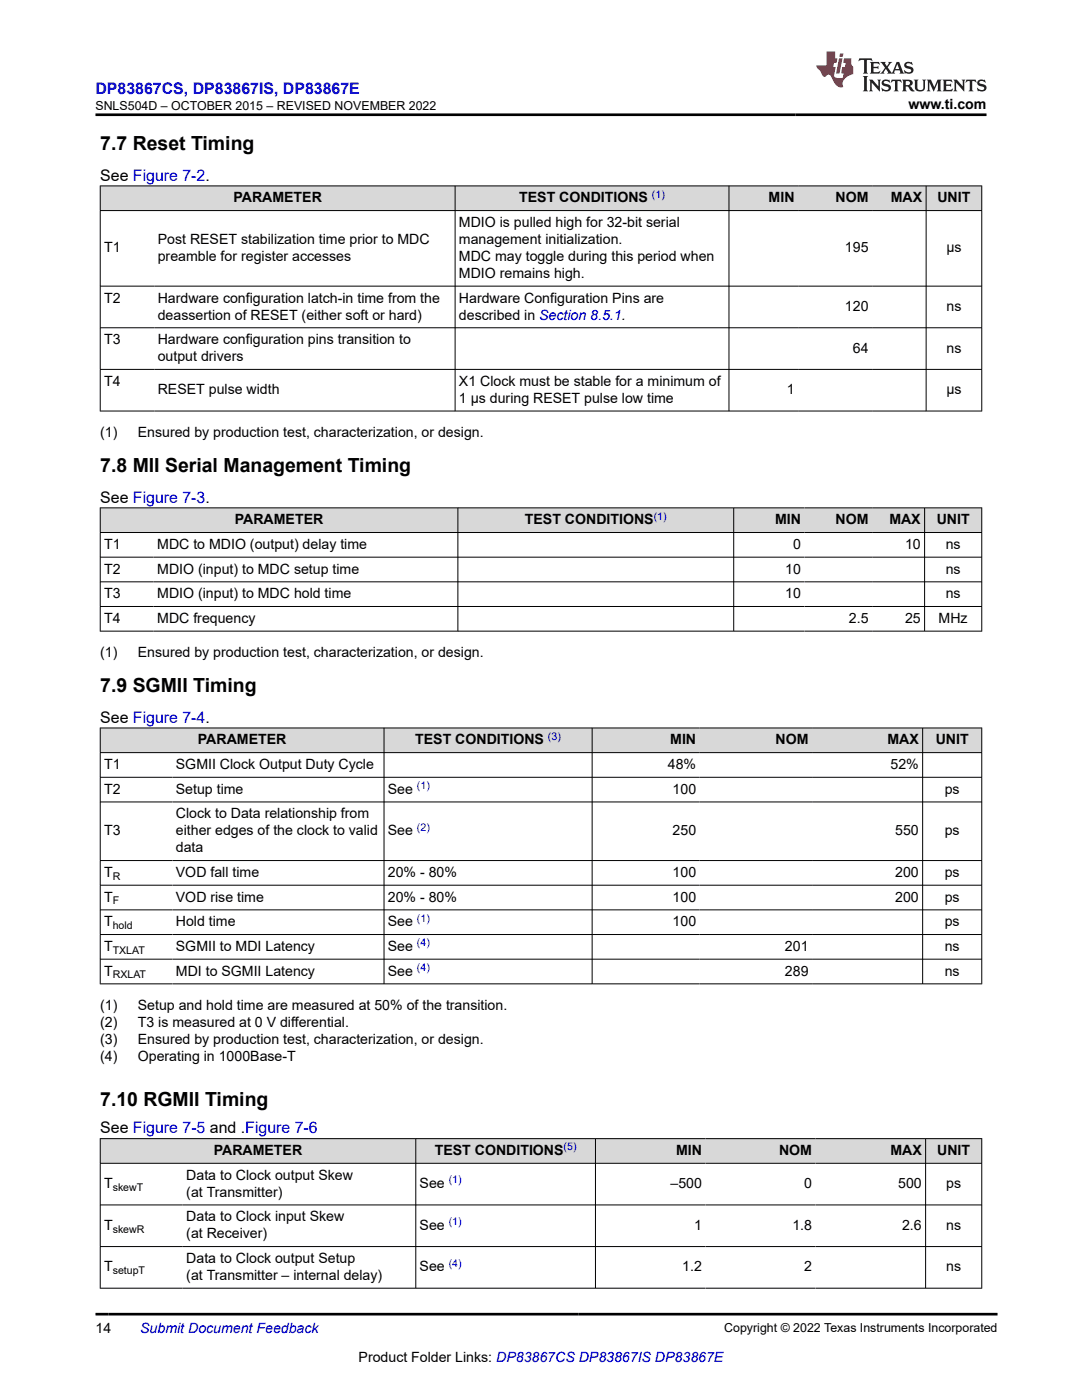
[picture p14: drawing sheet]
<svg xmlns="http://www.w3.org/2000/svg" width="216mm" height="279mm" viewBox="0 0 216 279" stroke-linecap="round" stroke-linejoin="round" font-family="sans-serif">
<defs><g id="words">
<g font-size="3.9">
<text x="20" y="29.9">7.7 Reset Timing</text>
<text x="20" y="94.2">7.8 MII Serial Management Timing</text>
<text x="20" y="138.1">7.9 SGMII Timing</text>
<text x="20" y="220.7">7.10 RGMII Timing</text>
</g>
<text font-size="3.2" fill="#00f" x="19.1" y="18.7">DP83867CS, DP83867IS, DP83867E</text>
<g font-size="3.2">
<text x="20" y="36.1">See Figure 7-2.</text>
<text x="20" y="100.3">See Figure 7-3.</text>
<text x="20" y="144.2">See Figure 7-4.</text>
<text x="20" y="226.2">See Figure 7-5 and .Figure 7-6</text>
</g>
<g font-size="2.8">
<text x="181.3" y="21.8">www.ti.com</text>
<text x="46.6" y="40.4">PARAMETER</text>
<text x="103.6" y="40.4">TEST CONDITIONS</text>
<text x="153.4" y="40.4">MIN</text>
<text x="166.7" y="40.4">NOM</text>
<text x="177.8" y="40.4">MAX</text>
<text x="187.1" y="40.4">UNIT</text>
<text x="91.6" y="45.3">MDIO is pulled high for 32-bit serial</text>
<text x="20.8" y="50.4">T1</text>
<text x="31.5" y="48.7">Post RESET stabilization time prior to MDC</text>
<text x="31.5" y="52.1">preamble for register accesses</text>
<text x="91.6" y="48.7">management initialization.</text>
<text x="91.6" y="52.1">MDC may toggle during this period when</text>
<text x="168.6" y="50.4">195</text>
<text x="188.8" y="50.4">µs</text>
<text x="91.6" y="55.5">MDIO remains high.</text>
<text x="20.8" y="60.4">T2</text>
<text x="31.5" y="60.4">Hardware configuration latch-in time from the</text>
<text x="31.5" y="63.8">deassertion of RESET (either soft or hard)</text>
<text x="91.6" y="60.4">Hardware Configuration Pins are</text>
<text x="91.6" y="63.8">described in Section 8.5.1.</text>
<text x="168.6" y="62.1">120</text>
<text x="188.9" y="62.1">ns</text>
<text x="20.8" y="68.7">T3</text>
<text x="31.5" y="68.7">Hardware configuration pins transition to</text>
<text x="170.2" y="70.4">64</text>
<text x="188.9" y="70.4">ns</text>
<text x="20.8" y="77">T4</text>
<text x="31.5" y="72.1">output drivers</text>
<text x="91.6" y="77">X1 Clock must be stable for a minimum of</text>
<text x="31.5" y="78.7">RESET pulse width</text>
<text x="91.6" y="80.4">1 μs during RESET pulse low time</text>
<text x="157" y="78.7">1</text>
<text x="188.8" y="78.7">µs</text>
<text x="20" y="87.2">(1)</text>
<text x="27.5" y="87.2">Ensured by production test, characterization, or design.</text>
<text x="46.9" y="104.6">PARAMETER</text>
<text x="104.7" y="104.6">TEST CONDITIONS</text>
<text x="154.7" y="104.6">MIN</text>
<text x="166.7" y="104.6">NOM</text>
<text x="177.5" y="104.6">MAX</text>
<text x="186.9" y="104.6">UNIT</text>
<text x="20.8" y="109.5">T1</text>
<text x="31.4" y="109.5">MDC to MDIO (output) delay time</text>
<text x="158.3" y="109.5">0</text>
<text x="180.6" y="109.5">10</text>
<text x="188.7" y="109.5">ns</text>
<text x="20.8" y="114.5">T2</text>
<text x="20.8" y="119.4">T3</text>
<text x="31.4" y="114.5">MDIO (input) to MDC setup time</text>
<text x="31.4" y="119.4">MDIO (input) to MDC hold time</text>
<text x="156.7" y="114.5">10</text>
<text x="156.7" y="119.4">10</text>
<text x="188.7" y="114.5">ns</text>
<text x="188.7" y="119.4">ns</text>
<text x="20.8" y="124.3">T4</text>
<text x="31.4" y="124.3">MDC frequency</text>
<text x="169.4" y="124.3">2.5</text>
<text x="180.6" y="124.3">25</text>
<text x="187.3" y="124.3">MHz</text>
<text x="20" y="131.1">(1)</text>
<text x="27.5" y="131.1">Ensured by production test, characterization, or design.</text>
<text x="39.5" y="148.6">PARAMETER</text>
<text x="82.8" y="148.6">TEST CONDITIONS</text>
<text x="133.7" y="148.6">MIN</text>
<text x="154.8" y="148.6">NOM</text>
<text x="177.1" y="148.6">MAX</text>
<text x="186.7" y="148.6">UNIT</text>
<text x="20.8" y="153.5">T1</text>
<text x="35.1" y="153.5">SGMII Clock Output Duty Cycle</text>
<text x="133.3" y="153.5">48%</text>
<text x="177.7" y="153.5">52%</text>
<text x="20.8" y="158.4">T2</text>
<text x="35.1" y="158.4">Setup time</text>
<text x="77.4" y="158.4">See</text>
<text x="134.2" y="158.4">100</text>
<text x="188.5" y="158.4">ps</text>
<text x="20.8" y="166.7">T3</text>
<text x="35.1" y="163.3">Clock to Data relationship from</text>
<text x="35.1" y="166.7">either edges of the clock to valid</text>
<text x="77.4" y="166.7">See</text>
<text x="134.2" y="166.7">250</text>
<text x="178.6" y="166.7">550</text>
<text x="188.5" y="166.7">ps</text>
<text x="35.1" y="170.1">data</text>
<text x="20.8" y="175">T</text>
<text x="20.8" y="179.9">T</text>
<text x="35.1" y="175">VOD fall time</text>
<text x="35.1" y="179.9">VOD rise time</text>
<text x="77.4" y="175">20% - 80%</text>
<text x="77.4" y="179.9">20% - 80%</text>
<text x="134.2" y="175">100</text>
<text x="134.2" y="179.9">100</text>
<text x="178.6" y="175">200</text>
<text x="178.6" y="179.9">200</text>
<text x="188.5" y="175">ps</text>
<text x="188.5" y="179.9">ps</text>
<text x="20.8" y="184.9">T</text>
<text x="35.1" y="184.9">Hold time</text>
<text x="77.4" y="184.9">See</text>
<text x="134.2" y="184.9">100</text>
<text x="188.5" y="184.9">ps</text>
<text x="20.8" y="189.8">T</text>
<text x="35.1" y="189.8">SGMII to MDI Latency</text>
<text x="77.4" y="189.8">See</text>
<text x="156.6" y="189.8">201</text>
<text x="188.5" y="189.8">ns</text>
<text x="20.8" y="194.7">T</text>
<text x="35.1" y="194.7">MDI to SGMII Latency</text>
<text x="77.4" y="194.7">See</text>
<text x="156.6" y="194.7">289</text>
<text x="188.5" y="194.7">ns</text>
<text x="20" y="201.5">(1)</text>
<text x="27.5" y="201.5">Setup and hold time are measured at 50% of the transition.</text>
<text x="20" y="204.9">(2)</text>
<text x="20" y="208.3">(3)</text>
<text x="27.5" y="204.9">T3 is measured at 0 V differential.</text>
<text x="27.5" y="208.3">Ensured by production test, characterization, or design.</text>
<text x="20" y="211.7">(4)</text>
<text x="27.5" y="211.7">Operating in 1000Base-T</text>
<text x="42.7" y="230.5">PARAMETER</text>
<text x="86.7" y="230.5">TEST CONDITIONS</text>
<text x="134.9" y="230.5">MIN</text>
<text x="155.4" y="230.5">NOM</text>
<text x="177.7" y="230.5">MAX</text>
<text x="187" y="230.5">UNIT</text>
<text x="20.8" y="237.1">T</text>
<text x="37.2" y="235.4">Data to Clock output Skew</text>
<text x="37.2" y="238.8">(at Transmitter)</text>
<text x="83.7" y="237.1">See</text>
<text x="133.8" y="237.1">–500</text>
<text x="160.5" y="237.1">0</text>
<text x="179.2" y="237.1">500</text>
<text x="188.8" y="237.1">ps</text>
<text x="20.8" y="245.4">T</text>
<text x="37.2" y="243.7">Data to Clock input Skew</text>
<text x="83.7" y="245.4">See</text>
<text x="138.5" y="245.4">1</text>
<text x="158.1" y="245.4">1.8</text>
<text x="180" y="245.4">2.6</text>
<text x="188.8" y="245.4">ns</text>
<text x="37.2" y="247.1">(at Receiver)</text>
<text x="20.8" y="253.7">T</text>
<text x="37.2" y="252.1">Data to Clock output Setup</text>
<text x="37.2" y="255.4">(at Transmitter – internal delay)</text>
<text x="83.7" y="253.7">See</text>
<text x="136.1" y="253.7">1.2</text>
<text x="160.5" y="253.7">2</text>
<text x="188.8" y="253.7">ns</text>
<text x="19.1" y="266.1">14</text>
<text x="71.6" y="271.7">Product Folder Links: DP83867CS DP83867IS DP83867E</text>
</g>
<text font-size="2.8" fill="#00f" x="28" y="266.1">Submit Document Feedback</text>
<g font-size="2.5">
<text x="19.1" y="21.9">SNLS504D – OCTOBER 2015 – REVISED NOVEMBER 2022</text>
<text x="144.5" y="265.8">Copyright © 2022 Texas Instruments Incorporated</text>
</g>
<g font-size="2.1" fill="#00f">
<text x="130.1" y="39.4">(1)</text>
<text x="130.4" y="103.7">(1)</text>
<text x="109.3" y="147.6">(3)</text>
<text x="83.2" y="157.5">(1)</text>
<text x="83.2" y="165.8">(2)</text>
<text x="83.2" y="183.9">(1)</text>
<text x="83.2" y="188.8">(4)</text>
<text x="83.2" y="193.8">(4)</text>
<text x="112.5" y="229.6">(5)</text>
<text x="89.5" y="236.2">(1)</text>
<text x="89.5" y="244.5">(1)</text>
<text x="89.5" y="252.8">(4)</text>
</g>
<g font-size="2.1">
<text x="22.5" y="175.6">R</text>
<text x="22.5" y="180.5">F</text>
<text x="22.5" y="185.4">hold</text>
<text x="22.5" y="190.3">TXLAT</text>
<text x="22.5" y="195.3">RXLAT</text>
<text x="22.5" y="237.7">skewT</text>
<text x="22.5" y="246">skewR</text>
<text x="22.5" y="254.3">setupT</text>
</g>
</g></defs>
<g fill="#d8d8d8">
<path d="M20 37.1h175.9v4.9h-175.9z" fill-rule="evenodd"/>
<path d="M20.1 37.2h70.7v4.8h-70.7z" fill-rule="evenodd"/>
<path d="M90.9 37.2h54.5v4.8h-54.5z" fill-rule="evenodd"/>
<path d="M145.5 37.2h13.8v4.8h-13.8z" fill-rule="evenodd"/>
<path d="M159.3 37.2h14.7v4.8h-14.7z" fill-rule="evenodd"/>
<path d="M174 37.2h10.7v4.8h-10.7z" fill-rule="evenodd"/>
<path d="M184.9 37.2h10.9v4.8h-10.9z" fill-rule="evenodd"/>
</g>
<path d="M19.9 37.1h176.1M20 37v45.1M90.8 37v45.1M145.5 37v45.1M184.8 37v45.1M195.9 37v45.1M19.9 42h176.1M19.9 57.1h176.1M19.9 65.4h176.1M19.9 73.7h176.1M19.9 82h176.1" fill="none" stroke="#000" stroke-width=".2"/>
<g fill="#d8d8d8">
<path d="M20 101.4h175.9v4.9h-175.9z" fill-rule="evenodd"/>
<path d="M20.1 101.4h71.2v4.8h-71.2z" fill-rule="evenodd"/>
<path d="M91.4 101.4h54.9v4.8h-54.9z" fill-rule="evenodd"/>
<path d="M146.5 101.4h14v4.8h-14z" fill-rule="evenodd"/>
<path d="M160.5 101.4h13.5v4.8h-13.5z" fill-rule="evenodd"/>
<path d="M174 101.4h10.4v4.8h-10.4z" fill-rule="evenodd"/>
<path d="M184.6 101.4h11.2v4.8h-11.2z" fill-rule="evenodd"/>
</g>
<path d="M19.9 101.4h176.1M19.9 106.3h176.1M19.9 111.2h176.1M19.9 116.1h176.1M20 101.3v24.7M91.4 101.3v24.7M146.4 101.3v24.7M184.5 101.3v24.7M195.9 101.3v24.7M19.9 121h176.1M19.9 126h176.1" fill="none" stroke="#000" stroke-width=".2"/>
<g fill="#d8d8d8">
<path d="M20 145.3h175.9v4.9h-175.9z" fill-rule="evenodd"/>
<path d="M20.1 145.3h56.5v4.8h-56.5z" fill-rule="evenodd"/>
<path d="M76.7 145.3h41.4v4.8h-41.4z" fill-rule="evenodd"/>
<path d="M118.2 145.3h21.4v4.8h-21.4z" fill-rule="evenodd"/>
<path d="M139.6 145.3h22.4v4.8h-22.4z" fill-rule="evenodd"/>
<path d="M162 145.3h22v4.8h-22z" fill-rule="evenodd"/>
<path d="M184.2 145.3h11.6v4.8h-11.6z" fill-rule="evenodd"/>
</g>
<g fill="none" stroke="#000" stroke-width=".2">
<path d="M19.9 145.3h176.1M19.9 150.2h176.1M19.9 155.1h176.1M20 145.2v51.2M76.6 145.2v51.2M118.2 145.2v51.2M184.1 145.2v51.2M195.9 145.2v51.2M19.9 160h176.1M19.9 171.7h176.1M19.9 176.7h176.1M19.9 181.6h176.1"/>
<path d="M19.9 186.5h176.1M19.9 191.4h176.1M19.9 196.3h176.1"/>
</g>
<g fill="#d8d8d8">
<path d="M20 227.2h175.9v5h-175.9z" fill-rule="evenodd"/>
<path d="M20.1 227.3h62.8v4.8h-62.8z" fill-rule="evenodd"/>
<path d="M83 227.3h35.8v4.8h-35.8z" fill-rule="evenodd"/>
<path d="M118.9 227.3h21.9v4.8h-21.9z" fill-rule="evenodd"/>
<path d="M140.8 227.3h21.9v4.8h-21.9z" fill-rule="evenodd"/>
<path d="M162.7 227.3h21.9v4.8h-21.9z" fill-rule="evenodd"/>
<path d="M184.8 227.3h11v4.8h-11z" fill-rule="evenodd"/>
</g>
<path d="M19.9 227.2h176.1M19.9 232.2h176.1M20 227.2v29.9M83 227.2v29.9M118.8 227.2v29.9M184.7 227.2v29.9M195.9 227.2v29.9M19.9 240.5h176.1M19.9 248.8h176.1M19.9 257.1h176.1" fill="none" stroke="#000" stroke-width=".2"/>
<path d="M171.5 11.6l-.2 .6 .5-.2h.6v.1v2.2l-.2 .4h1l-.2-.4v-2.2v-.1h.5l.6 .2-.2-.6zM173.6 12.4l.2 .3v1.6l-.2 .4h1.9l.1-.6a1.08 1.08 0 0 1-1.3 .2v-.7h.6l.4 .2v-.7l-.4 .2h-.6v-.5l.2-.2a1 1 0 0 1 1 .3l-.1-.5zM175.7 12.4l.9 1.1-1 1.2h.9l-.2-.2 .5-.8 .4 .8-.2 .2h1.6l-.2-.2 .2-.5h.9l.1 .5-.1 .2h.9l-.2-.4-.8-1.9h-.5l-.9 2.1-.9-1.1 .9-1h-.8l.2 .2-.4 .6-.4-.6 .2-.2zM179 12.8l.4 1h-.7zM180.7 12.5a.65 .65 0 0 0-.2 .7 .65 .65 0 0 0 .6 .5l.6 .1 .1 .3a.79 .79 0 0 1-.7 .4 .79 .79 0 0 1-.7-.5l.1 .7 .2-.1a.93 .93 0 0 0 1.1 0 .93 .93 0 0 0 .4-.9 1.46 1.46 0 0 0-1.2-.6l-.1-.3a1.09 1.09 0 0 1 1.2 .2l-.2-.6-.1 .1-.5-.2zM172.2 15.2l.2 .4v2.2l-.2 .4h1l-.2-.4v-2.2l.2-.4zM173.4 15.9l.2 .4v1.5l-.2 .4h.8l-.3-.4 .1-1.3 1.6 1.8v-2l.2-.4h-.7l.1 .2 .1 1.1-1.2-1.3zM176.2 16a.65 .65 0 0 0-.2 .8 .65 .65 0 0 0 .6 .4l.6 .2 .1 .2a.79 .79 0 0 1-.7 .4 .79 .79 0 0 1-.7-.5l.1 .7 .2-.1a.93 .93 0 0 0 1.1 .1 .93 .93 0 0 0 .4-1 1.46 1.46 0 0 0-1.2-.5l-.1-.4a1.09 1.09 0 0 1 1.2 .2l-.1-.6-.2 .1-.5-.1zM177.9 15.9l-.1 .6a.63 .63 0 0 1 .8-.3v1.6l-.3 .4h1l-.2-.4v-1.6a.66 .66 0 0 1 .8 .3l-.1-.6zM180 15.9l.2 .4v1.5l-.2 .4h1l-.2-.2-.1-.7h.5l.1 .2a.79 .79 0 0 0 1.2 .6l-1-.9a.61 .61 0 0 0 .6-.6 .61 .61 0 0 0-.5-.7zM180.8 16.2h.1a.47 .47 0 0 1 .5 .1 .47 .47 0 0 1 .1 .5l-.1 .1-.7 .1zM182.3 15.9l.2 .2a2.27 2.27 0 0 0 .4 2 1.04 1.04 0 0 0 1.7-.7v-1.3l.2-.2h-.8l.2 .4v1.1a.6 .6 0 0 1-.6 .6 .6 .6 0 0 1-.6-.6v-1.1l.3-.4zM184.9 15.9l.2 .4v1.5l-.2 .4h.8l-.3-.4v-1.4l.9 1.9 .9-1.9v1.4l-.3 .4h1l-.2-.4v-1.5l.2-.4h-.8l-.7 1.5-.6-1.5zM188.1 15.9l.2 .4v1.5l-.2 .4h1.9l.1-.6a1.09 1.09 0 0 1-1.3 .2v-.7h.6l.4 .2v-.6l-.4 .2h-.6v-.6l.2-.1a1.01 1.01 0 0 1 1 .3l-.1-.6zM190.2 15.9l.3 .4v1.5l-.3 .4h.8l-.2-.4v-1.3l1.6 1.8v-2l.2-.4h-.7l.2 .2v1.1l-1.2-1.3zM192.8 15.9l-.1 .6a.63 .63 0 0 1 .8-.3v1.6l-.3 .4h1l-.2-.4v-1.6a.66 .66 0 0 1 .8 .3l-.1-.6zM195.2 16a.65 .65 0 0 0-.2 .8 .65 .65 0 0 0 .6 .4l.6 .2 .2 .2a.79 .79 0 0 1-.7 .4 .79 .79 0 0 1-.7-.5l.1 .7 .2-.1a.93 .93 0 0 0 1 .1 .93 .93 0 0 0 .5-1 1.46 1.46 0 0 0-1.3-.5v-.4a1.09 1.09 0 0 1 1.2 .2l-.2-.6-.2 .1-.5-.1z" fill="#231f20"/>
<path d="M164.9 10.3v2.7h-2l.1 .4 .8 1a.95 .95 0 0 0 1 .9 .59 .59 0 0 1 .5-.4 .59 .59 0 0 1 .5 .3l.4 .8a1.59 1.59 0 0 0 2.1 1.4 1.61 1.61 0 0 1 1-2.3l1-.3-.1-1.5a1.59 1.59 0 0 1-.3-1.7h-1.5l-.2 .9h.6l-.2 .9h-.5l-.2 .9v.3l.4 .1-.1 .9h-.7a.73 .73 0 0 1-1-.7l.3-1.5h-.5l.1-.9h.5l.2-.9h-.5v-1.3zM167.4 11.6l-.6 3.1h.7l.6-3.1zM167.6 10.7l-.1 .6h.7l.1-.6z" fill="#ed1c24"/>
<path d="M19.1 22.9h177.8M19.1 262.3h179.9" fill="none" stroke="#000" stroke-width=".53"/>
<use href="#words"/>
</svg>
